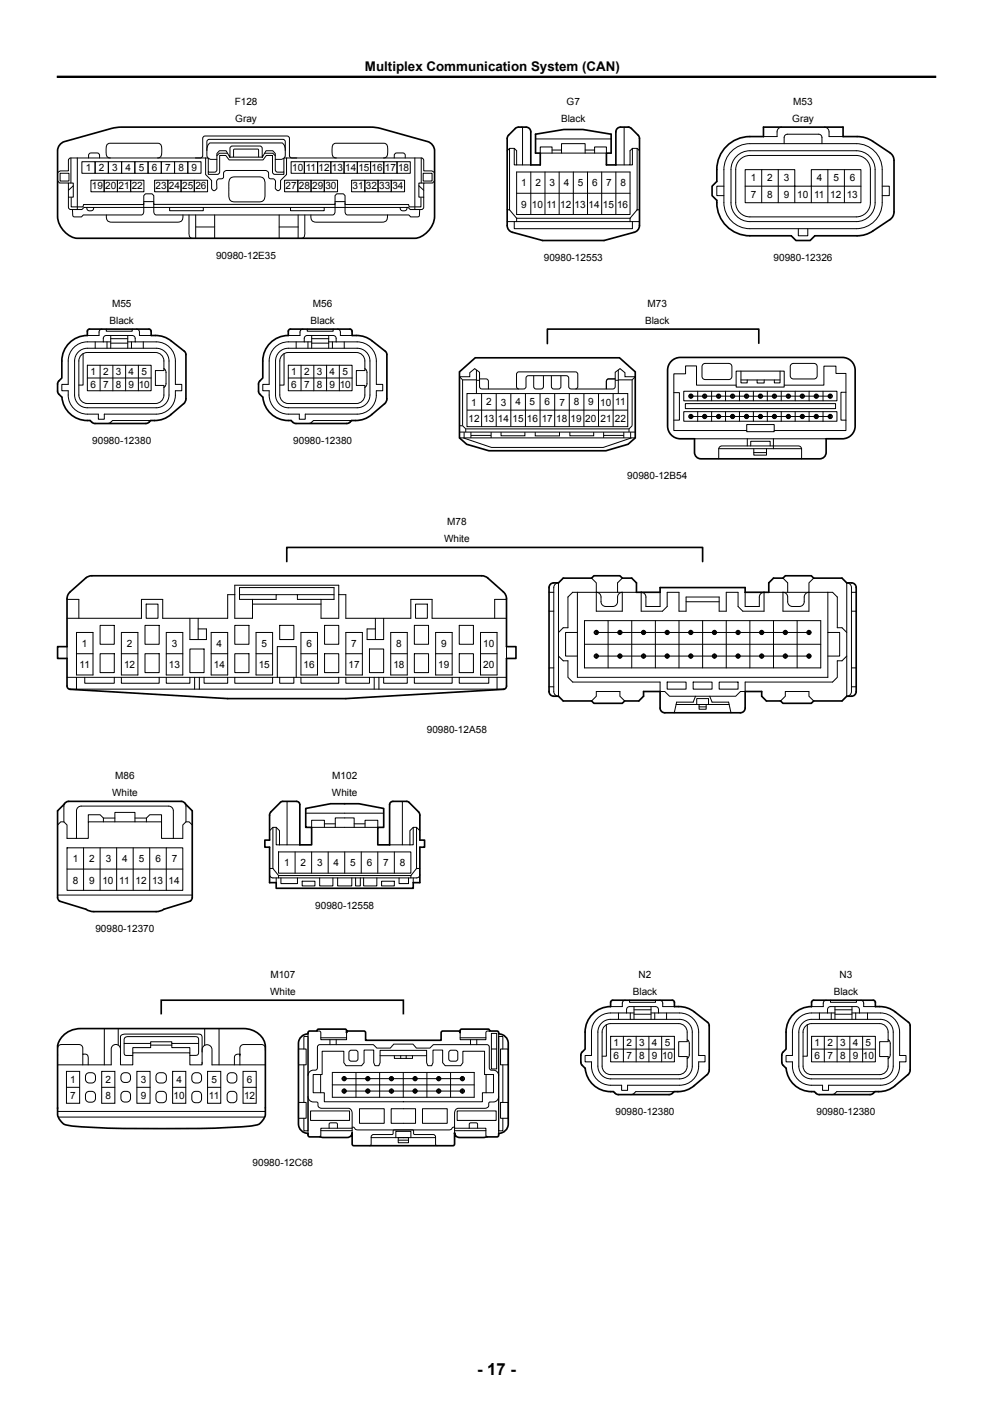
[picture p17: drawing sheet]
<svg xmlns="http://www.w3.org/2000/svg" width="210mm" height="297mm" viewBox="0 0 210 297" stroke-linecap="round" stroke-linejoin="round" font-family="sans-serif">
<defs><g id="words">
<text font-size="3.5" x="100.9" y="290.9">- 17 -</text>
<text font-size="2.8" x="77.2" y="15.1">Multiplex Communication System (CAN)</text>
<g font-size="2.1">
<text x="49.6" y="22.2">F128</text>
<text x="119.8" y="22.2">G7</text>
<text x="167.8" y="22.2">M53</text>
<text x="49.7" y="25.7">Gray</text>
<text x="118.7" y="25.7">Black</text>
<text x="167.5" y="25.7">Gray</text>
<text x="18.1" y="36.1">1</text>
<text x="19.5" y="40.1">19</text>
<text x="20.9" y="36.1">2</text>
<text x="22.3" y="40.1">20</text>
<text x="23.7" y="36.1">3</text>
<text x="25.1" y="40.1">21</text>
<text x="26.5" y="36.1">4</text>
<text x="27.9" y="40.1">22</text>
<text x="29.3" y="36.1">5</text>
<text x="32.1" y="36.1">6</text>
<text x="32.9" y="40.1">23</text>
<text x="34.9" y="36.1">7</text>
<text x="35.7" y="40.1">24</text>
<text x="37.7" y="36.1">8</text>
<text x="38.5" y="40.1">25</text>
<text x="40.5" y="36.1">9</text>
<text x="41.3" y="40.1">26</text>
<text x="60.4" y="40.1">27</text>
<text x="61.8" y="36.1">10</text>
<text x="63.2" y="40.1">28</text>
<text x="64.7" y="36.1">11</text>
<text x="66" y="40.1">29</text>
<text x="67.4" y="36.1">12</text>
<text x="68.8" y="40.1">30</text>
<text x="70.2" y="36.1">13</text>
<text x="73" y="36.1">14</text>
<text x="74.6" y="40.1">31</text>
<text x="75.8" y="36.1">15</text>
<text x="77.4" y="40.1">32</text>
<text x="78.6" y="36.1">16</text>
<text x="80.2" y="40.1">33</text>
<text x="81.4" y="36.1">17</text>
<text x="83" y="40.1">34</text>
<text x="84.2" y="36.1">18</text>
<text x="110.2" y="39.4">1</text>
<text x="113.2" y="39.4">2</text>
<text x="116.2" y="39.4">3</text>
<text x="119.2" y="39.4">4</text>
<text x="122.2" y="39.4">5</text>
<text x="125.2" y="39.4">6</text>
<text x="128.2" y="39.4">7</text>
<text x="131.2" y="39.4">8</text>
<text x="158.8" y="41.9">7</text>
<text x="158.8" y="38.4">1</text>
<text x="162.3" y="41.9">8</text>
<text x="162.3" y="38.4">2</text>
<text x="165.8" y="41.9">9</text>
<text x="165.8" y="38.4">3</text>
<text x="168.6" y="41.9">10</text>
<text x="172.2" y="41.9">11</text>
<text x="172.7" y="38.4">4</text>
<text x="175.6" y="41.9">12</text>
<text x="176.2" y="38.4">5</text>
<text x="179.1" y="41.9">13</text>
<text x="179.7" y="38.4">6</text>
<text x="110.2" y="43.9">9</text>
<text x="112.5" y="43.9">10</text>
<text x="115.6" y="43.9">11</text>
<text x="118.5" y="43.9">12</text>
<text x="121.5" y="43.9">13</text>
<text x="124.5" y="43.9">14</text>
<text x="127.5" y="43.9">15</text>
<text x="130.5" y="43.9">16</text>
<text x="45.7" y="54.8">90980-12E35</text>
<text x="115" y="55.3">90980-12553</text>
<text x="163.6" y="55.3">90980-12326</text>
<text x="23.7" y="64.9">M55</text>
<text x="66.2" y="64.9">M56</text>
<text x="137" y="64.9">M73</text>
<text x="23.2" y="68.5">Black</text>
<text x="65.7" y="68.5">Black</text>
<text x="136.4" y="68.5">Black</text>
<text x="19.1" y="79.4">1</text>
<text x="19.1" y="82.1">6</text>
<text x="21.8" y="79.4">2</text>
<text x="21.8" y="82.1">7</text>
<text x="24.5" y="79.4">3</text>
<text x="24.5" y="82.1">8</text>
<text x="27.2" y="79.4">4</text>
<text x="27.2" y="82.1">9</text>
<text x="29.3" y="82.1">10</text>
<text x="29.9" y="79.4">5</text>
<text x="61.6" y="79.4">1</text>
<text x="61.6" y="82.1">6</text>
<text x="64.3" y="79.4">2</text>
<text x="64.3" y="82.1">7</text>
<text x="67" y="79.4">3</text>
<text x="67" y="82.1">8</text>
<text x="69.7" y="79.4">4</text>
<text x="69.7" y="82.1">9</text>
<text x="71.8" y="82.1">10</text>
<text x="72.4" y="79.4">5</text>
<text x="99.1" y="89.2">12</text>
<text x="99.6" y="85.8">1</text>
<text x="102.2" y="89.2">13</text>
<text x="102.8" y="85.7">2</text>
<text x="105.3" y="89.3">14</text>
<text x="105.9" y="85.8">3</text>
<text x="108.4" y="89.2">15</text>
<text x="109" y="85.7">4</text>
<text x="111.4" y="89.2">16</text>
<text x="112" y="85.7">5</text>
<text x="114.6" y="89.2">17</text>
<text x="115.1" y="85.7">6</text>
<text x="117.6" y="89.2">18</text>
<text x="118.3" y="85.8">7</text>
<text x="120.7" y="89.2">19</text>
<text x="121.4" y="85.8">8</text>
<text x="123.7" y="89.2">20</text>
<text x="124.4" y="85.7">9</text>
<text x="126.9" y="85.8">10</text>
<text x="127" y="89.2">21</text>
<text x="130" y="89.2">22</text>
<text x="130.1" y="85.8">11</text>
<text x="19.5" y="94">90980-12380</text>
<text x="62" y="94">90980-12380</text>
<text x="132.7" y="101.4">90980-12B54</text>
<text x="94.6" y="111.1">M78</text>
<text x="93.9" y="114.6">White</text>
<text x="17.3" y="136.8">1</text>
<text x="26.8" y="136.8">2</text>
<text x="36.3" y="136.8">3</text>
<text x="45.8" y="136.8">4</text>
<text x="55.3" y="136.8">5</text>
<text x="64.8" y="136.8">6</text>
<text x="74.3" y="136.8">7</text>
<text x="83.8" y="136.8">8</text>
<text x="93.3" y="136.8">9</text>
<text x="102.2" y="136.8">10</text>
<text x="16.8" y="141.3">11</text>
<text x="26.2" y="141.3">12</text>
<text x="35.7" y="141.3">13</text>
<text x="45.2" y="141.3">14</text>
<text x="54.7" y="141.3">15</text>
<text x="64.2" y="141.3">16</text>
<text x="73.7" y="141.3">17</text>
<text x="83.2" y="141.3">18</text>
<text x="92.7" y="141.3">19</text>
<text x="102.2" y="141.3">20</text>
<text x="90.3" y="155.2">90980-12A58</text>
<text x="24.4" y="164.8">M86</text>
<text x="70.3" y="164.8">M102</text>
<text x="23.7" y="168.4">White</text>
<text x="70.2" y="168.4">White</text>
<text x="15.4" y="182.4">1</text>
<text x="18.9" y="182.4">2</text>
<text x="22.4" y="182.4">3</text>
<text x="25.9" y="182.4">4</text>
<text x="29.4" y="182.4">5</text>
<text x="32.9" y="182.4">6</text>
<text x="36.4" y="182.4">7</text>
<text x="60.1" y="183.3">1</text>
<text x="63.6" y="183.3">2</text>
<text x="67.1" y="183.3">3</text>
<text x="70.6" y="183.3">4</text>
<text x="74.1" y="183.3">5</text>
<text x="77.6" y="183.3">6</text>
<text x="81.1" y="183.3">7</text>
<text x="84.5" y="183.3">8</text>
<text x="15.4" y="186.9">8</text>
<text x="18.9" y="186.9">9</text>
<text x="21.7" y="186.9">10</text>
<text x="25.2" y="186.9">11</text>
<text x="28.6" y="186.9">12</text>
<text x="32.1" y="186.9">13</text>
<text x="35.6" y="186.9">14</text>
<text x="20.2" y="197.2">90980-12370</text>
<text x="66.7" y="192.3">90980-12558</text>
<text x="57.2" y="206.9">M107</text>
<text x="135.1" y="206.9">N2</text>
<text x="177.6" y="206.9">N3</text>
<text x="57.1" y="210.4">White</text>
<text x="133.8" y="210.4">Black</text>
<text x="176.3" y="210.4">Black</text>
<text x="129.8" y="221.3">1</text>
<text x="132.5" y="221.3">2</text>
<text x="135.2" y="221.3">3</text>
<text x="137.9" y="221.3">4</text>
<text x="140.6" y="221.3">5</text>
<text x="172.3" y="221.3">1</text>
<text x="175" y="221.3">2</text>
<text x="177.7" y="221.3">3</text>
<text x="180.4" y="221.3">4</text>
<text x="183.1" y="221.3">5</text>
<text x="129.8" y="224">6</text>
<text x="132.5" y="224">7</text>
<text x="135.2" y="224">8</text>
<text x="137.9" y="224">9</text>
<text x="140" y="224">10</text>
<text x="172.3" y="224">6</text>
<text x="175" y="224">7</text>
<text x="177.7" y="224">8</text>
<text x="180.4" y="224">9</text>
<text x="182.5" y="224">10</text>
<text x="14.9" y="229">1</text>
<text x="14.9" y="232.4">7</text>
<text x="22.3" y="229">2</text>
<text x="22.3" y="232.4">8</text>
<text x="29.8" y="229">3</text>
<text x="29.8" y="232.4">9</text>
<text x="36.7" y="232.4">10</text>
<text x="37.3" y="229">4</text>
<text x="44.2" y="232.4">11</text>
<text x="44.7" y="229">5</text>
<text x="51.6" y="232.4">12</text>
<text x="52.2" y="229">6</text>
<text x="130.2" y="235.9">90980-12380</text>
<text x="172.7" y="235.9">90980-12380</text>
<text x="53.4" y="246.7">90980-12C68</text>
</g>
</g></defs>
<g fill="none" stroke="#000" stroke-width=".21">
<path d="M12.2 36.5l.5-.3h1.8v-2.3l.2-.4 .3-.1h27.4l.2-.1 .3-.4v-3.6v-.3l.5-.2h17.3h.3l.2 .5v3.6l.3 .4 .2 .1h27.4l.3 .1 .2 .4v2.3h1.7l.6 .3M12.2 38.2l.4 .5h1.9v5.1l.2 .5h.3h2.3l.5-.4h68.5l.5 .4h2.3h.3l.2-.5v-5.1h1.9l.4-.5M12.7 36.7h1.9v1.6h-1.9zM14.5 38.7h1v3h-1M15 33.4v5.3M15.5 39.3l-1 1M16.4 33.4v10.9M17.3 34.2h2.8v2.5h-2.8zM18.7 33.4l.1-.8 .4-.2h1.6l.3 .5v.5M19.2 38.1h2.8v2.5h-2.8zM20.1 34.2h2.8v2.5h-2.8zM22 38.1h2.8v2.5h-2.8z"/>
<path d="M22.9 34.2h2.8v2.5h-2.8zM23.3 33.4a.87 .87 0 0 1-.9-1v-.5a1.19 1.19 0 0 1 .9-1.6h10a.87 .87 0 0 1 .9 1.1v.5a1.19 1.19 0 0 1-.9 1.5M24.8 38.1h2.8v2.5h-2.8zM25.7 34.2h2.8v2.5h-2.8zM27.6 38.1h2.8v2.5h-2.8zM28.5 34.2h2.8v2.5h-2.8zM31.3 34.2h2.8v2.5h-2.8zM32.7 38.1h2.8v2.5h-2.8zM34.1 34.2h2.8v2.5h-2.8zM35.5 38.1h2.8v2.5h-2.8zM36.9 34.2h2.8v2.5h-2.8zM38.3 38.1h2.8v2.5h-2.8z"/>
<path d="M39.7 34.2h2.8v2.5h-2.8zM41.1 38.1h2.8v2.5h-2.8zM41.3 33.4h2.6M43.5 33.4v3.5l1.2 1.3v1.7l.4 .4a.67 .67 0 0 0 .8-.5v-1.7l.3-.3h.6l.4-.2a1.42 1.42 0 0 1 .4-1.4l.3-.1h8.3l.3 .1a1.42 1.42 0 0 1 .3 1.4l.5 .2h.6l.3 .3v1.7a.67 .67 0 0 0 .8 .5l.3-.4v-1.7l1.3-1.3v-3.5M43.8 31.8a1.62 1.62 0 0 1 .6-1.6l15.4 .1a1.69 1.69 0 0 1 .5 1.5M44 33.5v2.9h.6a.95 .95 0 0 0 1.3-.5v-3.4l.5-.6h1.4l.8 1.4v-1.9l.1-.3 .4-.2 6.1 .1 .3 .4v1.9l.8-1.4h1.4l.5 .6v3.4l.1 .3 .4 .2h1.3v-2.9M44 36.4v.5h2l.4-.3 .1-3.7h1.2l.8 .9h7.1l.7-.9h1.3l.1 3.7 .4 .3h1.9v-.5M45.9 33.7h-1.3a.94 .94 0 0 1-.8-1v-2.7v-.3l.4-.2h15.6h.3l.2 .5v2.7a.9 .9 0 0 1-.8 1h-1.3M48.1 32.4h-1.7l-.5 .5M48.6 33.2h6.9M48.7 37.7l.9-.3h5.2a1.16 1.16 0 0 1 1.2 1.5v1.8a1.85 1.85 0 0 1-.7 1.9l-5.7 .1a1.16 1.16 0 0 1-1.2-1.5v-1.7a2.37 2.37 0 0 1 .3-1.8zM49.4 33.2v-1.5l.2-.2h4.9l.2 .2v1.5"/>
<path d="M56 32.4h1.7l.5 .5M60.1 33.4h2.6M60.2 38.1h2.8v2.5h-2.8zM61.6 34.2h2.8v2.5h-2.8zM63 38.1h2.8v2.5h-2.8zM64.4 34.2h2.8v2.5h-2.8zM65.8 38.1h2.8v2.5h-2.8zM67.2 34.2h2.8v2.5h-2.8zM68.6 38.1h2.8v2.5h-2.8zM70 34.2h2.8v2.5h-2.8zM71.1 33.4a.87 .87 0 0 1-.9-1v-.5a1.19 1.19 0 0 1 .9-1.6h10a.87 .87 0 0 1 .9 1.1v.5a1.19 1.19 0 0 1-.9 1.5M72.8 34.2h2.8v2.5h-2.8z"/>
<path d="M74.4 38.1h2.8v2.5h-2.8zM75.6 34.2h2.8v2.5h-2.8zM77.2 38.1h2.8v2.5h-2.8zM78.4 34.2h2.8v2.5h-2.8zM80 38.1h2.8v2.5h-2.8zM81.2 34.2h2.8v2.5h-2.8zM82.8 38.1h2.8v2.5h-2.8zM83.4 33.4v-.8l.5-.2h1.6l.2 .5v.5M84 34.2h2.8v2.5h-2.8zM87.7 33.4v10.9M88.6 39.3l1 1M89.1 33.4v5.3"/>
<path d="M89.5 36.7h1.9v1.6h-1.9zM89.6 38.7h-1v3h1M107.3 31.9l.5-.5h1l.5 .5v3h3M107.8 31.4v13M108.8 31.4v3.5h.5M109.3 36.4h23.9v9h-23.9zM110.4 26.9h-.2M110.5 26.9v8M112.3 36.4v9M113.3 29.4h15.9M115.3 36.4v9M116.8 32.4v-1.3h-2.5v1.3h13.9v-1.3h-2.5v1.3"/>
<path d="M116.8 31.7h2M118.3 36.4v9M118.8 32.4v-2h4.9v2M121.2 36.4v9M123.7 31.7h2M124.2 36.4v9M127.2 36.4v9M130.2 36.4v9M132 26.9v8M133.7 31.4v3.5h-.5M134.7 31.4v13M135.2 31.9l-.5-.5h-1l-.5 .5v3h-3"/>
<path d="M153.1 39.4h-1.5v2h1.5M154.7 32a5.5 5.5 0 0 1 3.9-1.6h22.5a5.5 5.5 0 0 1 5.5 5.5v7a5.5 5.5 0 0 1-5.5 5.5h-22.5a5.5 5.5 0 0 1-5.5-5.5v-7a5.5 5.5 0 0 1 1.6-3.9zM155.8 33.1a4 4 0 0 1 2.8-1.2h22.5a4 4 0 0 1 4 4v7a4 4 0 0 1-4 4h-22.5a4 4 0 0 1-4-4v-7a4 4 0 0 1 1.2-2.8zM156.2 34a2.99 2.99 0 0 1 2.4-1.1h22.5a3 3 0 0 1 3 3v7a3 3 0 0 1-3 3h-22.5a3 3 0 0 1-3-3v-7l.1-.7zM157.6 35.9h10.5v3.5h3.5v-3.5h10.5v7h-24.5zM157.6 39.4h10.5M161.1 35.9v7M164.6 35.9v7M165.3 26.9a1 1 0 0 0-1 1v1h-2.8M165.8 30.4v-1.3a.7 .7 0 0 1 .7-.7h6.6a.7 .7 0 0 1 .7 .7v1.3M168.1 39.4v3.5M174.3 26.9a1 1 0 0 1 1 1v1h3"/>
<path d="M175.1 35.9v7M178.6 35.9v7M182.1 39.4h-10.5v3.5M186.6 39.4h1.5v2h-1.5M15.1 41.8v2h2.5l.1-.5h12.7v-1.9l.4-.4h1.4l.3 .4v1.8h38.4v-1.8l.3-.4h1.4l.4 .4v1.9h13.4l.1 .5h2.5v-2M18.4 43.9a.68 .68 0 0 0 .7 .7 .68 .68 0 0 0 .7-.7M22.5 45.5v.2a1.06 1.06 0 0 0 1.2 1.3h13.8a1.14 1.14 0 0 0 1.2-1.5M30.4 42.9l-.1 2.2-.4 .4h-12.3l-.4 .4h-1.4l-.4-.3-.1-1.3M30.4 42.6h2.1M32.5 42.9l.1 2.2 .4 .4h37.4l.4-.4 .1-2.2M35.9 43.9v.7h7.1v-.7M40 45.5v3.8a.86 .86 0 0 0 .7 1.1"/>
<path d="M41.4 48h4M41.4 45.5v4.9M45.4 45.5v4.9M59 45.5v4.9M59 48h4.1M61.4 43.9v.7h7.2v-.7M63.1 45.5v4.9M64.5 45.5v3.8a.86 .86 0 0 1-.7 1.1M70.9 42.6h2.1M73 42.9v2.2l.4 .4h13.1l.3 .4h1.5l.4-.3 .1-1.3M81.9 45.5v.2a1.06 1.06 0 0 1-1.1 1.3h-13.9a1.14 1.14 0 0 1-1.2-1.5M86 43.9a.68 .68 0 0 1-.6 .7 .68 .68 0 0 1-.7-.7"/>
<path d="M107.3 44.4h.5M107.3 46.9h27.9M107.8 44.4l1.5 1.8M108.8 46.9v1.5h24.9v-1.5M109.3 46.2v.7M109.3 46.2h23.9M109.3 40.9h23.9M133.2 46.2v.7M134.7 44.4l-1.5 1.8M134.7 44.4h.5M168.8 48.4v1.5h2v-1.5M16.4 74.7a2.69 2.69 0 0 1 2.1-1h14.5a2.7 2.7 0 0 1 2.7 2.7v7.2a2.7 2.7 0 0 1-2.7 2.7h-14.5a2.7 2.7 0 0 1-2.7-2.7v-7.2v-.7z"/>
<path d="M17.2 75.1l.8-.5h.5h14.4a1.8 1.8 0 0 1 1.8 1.8v2h-1.8v3.1h1.8a3.5 3.5 0 0 1-.6 3.3l-.8 .5-.4 .1h-14.4a1.8 1.8 0 0 1-1.8-1.8v-7.2v-.5zM17.6 74.8v6.7h-.9M18.5 77.3h13.5v5.4h-13.5zM18.5 80h13.5M20.1 72.3v1.4M21.2 77.3v5.4M21.6 69.6a.63 .63 0 0 0-.7 .6v.8h-2.4M21.8 72.3v-.7a.63 .63 0 0 1 .7-.6h5.5a.63 .63 0 0 1 .6 .6v.7M22.5 69.6v.5h5.5v-.5M22.6 72.3v1.4M23.4 72.3h-4.9a4 4 0 0 0-4.1 4.1v4.9h-1.3v1.4h1.3a4.2 4.2 0 0 0 4.1 4.9h2.3v1.1h1.3v-1.1h10.9a4.2 4.2 0 0 0 4.1-4.9h1.3v-1.4h-1.3v-4.9a4 4 0 0 0-4.1-4.1h-6M23.4 72.6h3.6"/>
<path d="M23.4 71v2.7M23.4 71.6h3.6M23.9 77.3v5.4M26.6 77.3v5.4M27 71v2.7M27.8 72.3v1.4M28.9 69.6a.63 .63 0 0 1 .6 .6v.8h2.5M29.3 77.3v5.4M30.3 72.3v1.4M34.7 77.9l.4 .6v2.7l-.1 .4-.3 .4M58.9 74.7a2.69 2.69 0 0 1 2.1-1h14.5a2.7 2.7 0 0 1 2.7 2.7v7.2a2.7 2.7 0 0 1-2.7 2.7h-14.5a2.7 2.7 0 0 1-2.7-2.7v-7.2v-.7zM59.7 75.1l.8-.5h.5h14.4a1.8 1.8 0 0 1 1.8 1.8v2h-1.8v3.1h1.8a3.5 3.5 0 0 1-.6 3.3l-.8 .5-.4 .1h-14.4a1.8 1.8 0 0 1-1.8-1.8v-7.2v-.5z"/>
<path d="M60.1 74.8v6.7h-.9M61 77.3h13.5v5.4h-13.5zM61 80h13.5M62.6 72.3v1.4M63.7 77.3v5.4M64.1 69.6a.63 .63 0 0 0-.7 .6v.8h-2.4M64.3 72.3v-.7a.63 .63 0 0 1 .7-.6h5.5a.63 .63 0 0 1 .6 .6v.7M65 69.6v.5h5.5v-.5M65.1 72.3v1.4M65.9 72.3h-4.9a4 4 0 0 0-4.1 4.1v4.9h-1.3v1.4h1.3a4.2 4.2 0 0 0 4.1 4.9h2.3v1.1h1.3v-1.1h10.9a4.2 4.2 0 0 0 4.1-4.9h1.3v-1.4h-1.3v-4.9a4 4 0 0 0-4.1-4.1h-6M65.9 72.6h3.6M65.9 71.6h3.6"/>
<path d="M65.9 71v2.7M66.4 77.3v5.4M69.1 77.3v5.4M69.5 71v2.7M70.3 72.3v1.4M71.4 69.6a.63 .63 0 0 1 .6 .6v.8h2.5M71.8 77.3v5.4M72.8 72.3v1.4M77.2 77.9l.4 .6v2.7l-.1 .4-.3 .4M100.8 78.3v5M112.9 79.5v2.3l.2 .4 .3 .1h1l.5-.3v-2.5M116.6 79.5v2.3l.3 .4 .2 .1h1l.4-.3 .1-2.5"/>
<path d="M130.8 78.3v5M148.7 77.1l.4-.2h5a.67 .67 0 0 1 .7 .7v2a.67 .67 0 0 1-.7 .7h-5a.67 .67 0 0 1-.6-.7v-2zM155.7 78.5h10.1v3.4h-10.1zM156.7 78.5v2.5h1.3v-.6M165 78.5v2.5h-1.2v-.6M167.3 77.1l.5-.2h4.3a.67 .67 0 0 1 .7 .7v1.9a.68 .68 0 0 1-.7 .7h-4.3a.67 .67 0 0 1-.7-.7v-1.9zM31.9 89h-8.1l-.6 .5-.5 .1M74.4 89h-8.1l-.6 .5-.5 .1M97.2 91.4h37.1M97.2 92.6h37.1M97.2 90.1h.6M97.8 80.4l-.6-.7h2.1v-.9l1.1-.8 1 .8v3l.3 .4 .2 .1 9.1-.1 .2-.4 .1-2.1 .4-.2h8.3l.3 .5v2l.5 .3h8.8l.4-.3 .1-.2v-3l1-.8 1.1 .8v.9h2.1l-.6 .7"/>
<path d="M97.8 80.4h3M97.8 80.4v9.7M97.8 90.1l.7 .6M98 92.6l5.9 2.1h23.7l5.9-2.1M98.2 91.4v1.2M98.5 90.7h34.5M98.5 90.7v.7M98.8 83.3h34v7h-34zM98.8 86.8h34M99.6 91.4v1.2M99.6 92.1h4.3M100.8 80.4h.6"/>
<path d="M101.4 80.2h1.4l.4 .2 .1 1.9M101.8 83.3v7M103.9 91.4v1.2M104.9 83.3v7M106 91.4v.8h5v-.8M108 83.3v7M109.7 82.3l-.2-.1-.3-.4v-2.6l.1-.3 .4-.2h12.2l.3 .5v2.6l-.1 .2-.4 .3M111.1 83.3v7M113.2 91.4v.8h5.1v-.8M114.2 83.3v7M117.3 83.3v7M120.4 83.3v7"/>
<path d="M120.5 91.4v.8h5.1v-.8M123.5 83.3v7M126.6 83.3v7M127.7 92.1h4.2M127.7 91.4v1.2M129.7 83.3v7M130.1 80.2h-1.4l-.4 .2-.1 1.9M130.1 80.4h.7M130.8 80.4h2.9M131.9 91.4v1.2M133 90.7v.7M133.4 91.4v1.2"/>
<path d="M133.7 80.4v9.7l-.7 .6M142.5 83.1h1.2v5.8h-1.2M144.6 82.8h32.4v2h-32.4zM144.6 87.1h32.4v2h-32.4zM144.9 85.4h31.8v1h-31.8zM146 84.1v-.6h.2v.6M146 88.4v-.6h.2v.6M146.1 83.8h29.5M146.1 88.1h29.5M146.9 92.8h27.8M147.5 82.8v2M147.5 87.1v2"/>
<path d="M148.9 84.1v-.6h.2v.6M148.9 88.4v-.6h.2v.6M150.5 82.8v2M150.5 87.1v2M151.8 84.1v-.6h.3v.6M151.8 88.4v-.6h.3v.6M152 97.1v-2.1a.68 .68 0 0 1 .7-.7h16.1a.68 .68 0 0 1 .7 .7v2.1M152 94.9h17.5M153.4 82.8v2M153.4 87.1v2M154.8 84.1v-.6h.2v.6M154.8 88.4v-.6h.2v.6"/>
<path d="M155.7 81.5h-8.4v-4.1h-2.3v1.7h-2.5v12h15.4M156.4 82.8v2M156.4 87.1v2M156.7 80.4h8.3M157.7 84.1v-.6h.3v.6M157.7 88.4v-.6h.3v.6M157.9 89.8h5.8v1.5h-5.8zM158 92.8v1.5M158.8 94.3v-1h4.1v1M159.3 82.8v2M159.3 87.1v2M159.4 94.9v1.4h2.7v-1.4"/>
<path d="M159.4 95.7h2.7M160.1 80.4v.6h1.5v-.6M160.7 84.1v-.6h.2v.6M160.7 88.4v-.6h.2v.6M162.3 82.8v2M162.3 87.1v2M163.6 92.8v2.1M163.6 84.1v-.6h.3v.6M163.6 88.4v-.6h.3v.6M165.2 82.8v2M165.2 87.1v2M165.8 81.5h8.4v-4h2.6v1.5h2.1v12.1h-15.2"/>
<path d="M166.6 84.1v-.6h.2v.6M166.6 88.4v-.6h.2v.6M168.2 82.8v2M168.2 87.1v2M169.5 84.1v-.6h.3v.6M169.5 88.4v-.6h.3v.6M171.1 82.8v2M171.1 87.1v2M172.5 84.1v-.6h.2v.6M172.5 88.4v-.6h.2v.6M174.1 82.8v2M174.1 87.1v2"/>
<path d="M175.4 84.1v-.6h.3v.6M175.4 88.4v-.6h.3v.6M178.9 83h-1.1v5.9h1.1M14.2 126.8h2.5v4M14.2 136.8v2.5M16.2 133.8h3.5v9h-3.5zM16.2 138.3h3.5M21.2 138.3h3v4h-3zM21.2 132.3h3v4h-3zM25.7 133.8h3.5v9h-3.5zM25.7 138.3h3.5M30.7 132.3h3v4h-3z"/>
<path d="M30.7 138.3h3v4h-3zM30.9 127.8h2.5v3h-2.5zM35.2 133.8h3.5v9h-3.5zM35.2 138.3h3.5M40.2 137.3h3v5h-3zM40.2 130.8v4.5h3.5v-2.3h-1.8M41.9 130.8v4.5M44.7 133.8h3.5v9h-3.5zM44.7 138.3h3.5M49.7 138.3h3v4h-3zM49.7 132.3h3v4h-3zM49.7 125.8h-1.5v5h-13.8v-4h-4.5v4h-15.7"/>
<path d="M50.7 124.3h19.9v2.5h-7.7v-1h-4.5v1h-7.7zM50.7 125.8h7.7M53.4 126.8v4h-3.7v-7h21.9v7h-3.7v-4M53.4 127.8h14.5M54.1 133.8h3.5v9h-3.5zM54.1 138.3h3.5M59.1 132.3h3v3h-3zM62.9 125.8h7.7M63.6 133.8h3.5v9h-3.5zM63.6 138.3h3.5M68.6 138.3h3v4h-3zM68.6 132.3h3v4h-3z"/>
<path d="M71.6 125.8h1.5v5h13.8v-4h4.5v4h15.7M73.1 133.8h3.5v9h-3.5zM73.1 138.3h3.5M78.1 137.3h3v5h-3zM79.4 130.8v4.5M81.1 130.8v4.5h-3.5v-2.3h1.8M82.6 133.8h3.5v9h-3.5zM82.6 138.3h3.5M87.6 138.3h3v4h-3zM87.6 132.3h3v4h-3zM87.9 127.8h2.5v3h-2.5zM92.1 133.8h3.5v9h-3.5z"/>
<path d="M92.1 138.3h3.5M97.1 132.3h3v4h-3zM97.1 138.3h3v4h-3zM101.6 133.8h3.5v9h-3.5zM101.6 138.3h3.5M107.1 126.8h-2.5v4M107.1 136.8v2.5M116.1 125.3h1M116.1 129.3h1M117.4 123.6l.7-.3v24a1 1 0 0 1-1-1v-22zM118.1 138.8l1 1h1v3.5l1 1h18.5v2h1l1 1h14l1-1h1v-2h18.5l1-1v-3.5h1l1-1M122.1 133.8h-2.5v5h2.5"/>
<path d="M122.1 125.3v18h53v-18M123.6 131.3h50v10h-50zM123.6 136.3h50M125.1 122.3l1 1v2M126 134.1v-.6h.2v.6M126 139.1v-.6h.2v.6M126.1 125.3a1 1 0 0 1 1 1v1a1 1 0 0 0 1 1h1.5a1 1 0 0 0 1-1v-1a1 1 0 0 1 1-1v4h-5.5zM126.1 133.8h45M126.1 138.8h45M128.6 131.3v10M131 139.1v-.6h.2v.6M131 134.1v-.6h.2v.6"/>
<path d="M131.6 122.3l-1 1v2M133.6 131.3v10M134.6 125.3h-13.5l-1 1v6.5h-1l-1 1M136 134.1v-.6h.2v.6M136 139.1v-.6h.2v.6M138.6 131.3v10M139.6 125.3v3h-3v-2a1 1 0 0 0-1-1v4h4.5l1-1v-3h2.5v4h1.5v-3h7v3h1.5v-4h2.5v3l1 1h4.5v-4a1 1 0 0 0-1 1v2h-3v-3M141 139.1v-.6h.2v.6M141 134.1v-.6h.2v.6M143.6 131.3v10M145.1 127.3h7M146 134.1v-.6h.2v.6"/>
<path d="M146 139.1v-.6h.2v.6M148.6 131.3v10M151 139.1v-.6h.2v.6M151 134.1v-.6h.2v.6M153.6 131.3v10M156 134.1v-.6h.2v.6M156 139.1v-.6h.2v.6M158.6 131.3v10M161 139.1v-.6h.2v.6M161 134.1v-.6h.2v.6M162.6 125.3h13.5l1 1v6.5h1l1 1M163.6 131.3v10"/>
<path d="M165.6 125.3a1 1 0 0 1 1 1v1a1 1 0 0 0 1 1h1.5a1 1 0 0 0 1-1v-1a1 1 0 0 1 1-1v4h-5.5zM165.6 122.3l1 1v2M166 134.1v-.6h.2v.6M166 139.1v-.6h.2v.6M168.6 131.3v10M171 139.1v-.6h.2v.6M171 134.1v-.6h.2v.6M172.1 122.3l-1 1v2M175.1 133.8h2.5v5h-2.5M179.1 123.3a1 1 0 0 1 1 1v22a1 1 0 0 1-1 1zM180.1 125.3h1M180.1 129.3h1"/>
<path d="M14.2 143.3h92.9M14.6 145.8h92M16.2 143.3v2.5M17.9 143.3v1.2h6.3v-1.2M25.7 143.3v1.2h8v-1.2M35.2 143.3v1.2h5v-1.2M41.2 143.3v2.5M42.2 143.3v2.5M43.2 143.3v1.2h5v-1.2M49.7 143.3v1.2h7.9v-1.2M58.6 143.3v-6.5h4v6.5M59.1 143.3v1.2h3v-1.2"/>
<path d="M63.6 143.3v1.2h8v-1.2M73.1 143.3v1.2h5v-1.2M79.1 143.3v2.5M80.1 143.3v2.5M81.1 143.3v1.2h5v-1.2M87.6 143.3v1.2h8v-1.2M97.1 143.3v1.2h6.3v-1.2M105.1 143.3v2.5M116.1 141.3h1M116.1 145.3h1M125.1 148.3l1-1v-1h5v1l1 1M141.1 144.3h4v1.5h-4z"/>
<path d="M143 149h11.2M146.6 144.3h4v1.5h-4zM147.1 147.3l-.5 1.2h-3.5l-.5 2.3M147.3 149v-1.2h2.5v1.2M147.8 149v1h1.5v-1M147.8 149.5h1.5M150.1 147.3l.5 1.2h3.5l.5 2.3M152.1 144.3h4v1.5h-4zM165.1 148.3l1-1v-1h5v1l1 1M180.1 141.3h1M180.1 145.3h1M12.2 174.5l.6-.6h.7l.7 .6v2.8h4.5v-3.4h15.5v3.4h4.5v-2.8l.6-.6h.7l.7 .6"/>
<path d="M13.6 170.1l-.1 3.8M14.2 179.3h24.5v9h-24.5zM16.2 177.3v-5.8a1 1 0 0 1 1-1h18.5a1 1 0 0 1 1 1v5.8M17.7 179.3v9M21.2 179.3v9M21.9 173.9v-.8l-.7-.7h-2.5v1.5M21.9 173.1h2.4M24.3 173.9v-2h4.2v2M24.7 179.3v9M28.2 179.3v9M28.5 173.1h2.5M31 173.9v-.8l.7-.7h2.5v1.5"/>
<path d="M31.7 179.3v9M35.2 179.3v9M39.2 170.1l.1 3.8M57 175.7l.7-.7h.7l.7 .7v3M57.7 175v8.7M58.4 175v3.7h.7M59.1 178.7h4.3M60.7 169.5v9.2M64.7 172h16.4M68.6 175v-1.5h-2.7v1.5h14v-1.5h-2.7v1.5M68.6 174.3h2.3M70.9 175v-2h4v2"/>
<path d="M74.9 174.3h2.3M82.4 178.7h4.3M85.1 169.5v9.2M87.4 175v3.7h-.7M88.1 175v8.7M88.8 175.7l-.7-.7h-.7l-.7 .7v3M12.2 189.3h28.5M14.2 183.8h24.5M57 185a.7 .7 0 0 0 .7 .7h30.4a.7 .7 0 0 0 .7-.7M57 183.7h.7M57.7 183.7l1.2 1.5M58.4 185.7v1"/>
<path d="M58.9 180.2h28v4.5h-28zM58.9 185.2h28v.5M58.9 185.2v.5M59.4 185.7v1.2h3.5v-1.2M62.4 180.2v4.5M63.9 186.4h2.7v1h-2.7zM65.9 180.2v4.5M67.6 185.7v1.7h2.8v-1.7M69.4 180.2v4.5M71.4 185.7v1.7h3v-1.7M72.9 180.2v4.5M75.2 185.7v1.7h1v-1.7"/>
<path d="M76.4 180.2v4.5M76.9 185.7v1.7h2.8v-1.7M79.9 180.2v4.5M80.7 186.4h2.7v1h-2.7zM83.4 180.2v4.5M84.4 185.7v1.2h2v-1.2M87.4 185.7v1M88.1 183.7h.7M88.1 183.7l-1.2 1.5M22.1 217.6v7.7M25 217.6v3.5M26.5 219.5l.6-.2h14.2a.59 .59 0 0 1 .7 .6v3a2.12 2.12 0 0 1-1.8 .4v-.6h-12.1v.6h-1a.64 .64 0 0 1-.8-.3l-.1-3z"/>
<path d="M43.3 217.6v3.5M46.3 217.6v7.7M65.1 218.5v21.6M67 218.1l.8 .2v1.6h5.5v-1.4M67.8 219.5h5.5M69.8 219.9v1.1M71.1 219.9v1.1M97.3 219.5h5.5M99.5 219.9v1.1M100.8 219.9v1.1M103.6 218.1l-.8 .2v1.6h-5.5v-1.4M103.9 218.6h1.1v7.5h-1.1z"/>
<path d="M105.5 218.5v21.2M127 216.6a2.69 2.69 0 0 1 2.1-1h14.6a2.7 2.7 0 0 1 2.7 2.7v7.2a2.7 2.7 0 0 1-2.7 2.7h-14.6a2.7 2.7 0 0 1-2.7-2.7v-7.2l.1-.6zM127.9 217.1l.8-.5 .4-.1h14.4a1.8 1.8 0 0 1 1.8 1.8v2.1h-1.8v3.1h1.8a3.5 3.5 0 0 1-.5 3.3l-.8 .5h-.5h-14.4a1.8 1.8 0 0 1-1.8-1.8v-7.2l.1-.4zM128.2 216.8v6.6h-.9M129.1 219.2h13.5v5.4h-13.5zM130.8 214.3v1.3M131.8 219.2v5.4M132.2 211.6a.63 .63 0 0 0-.6 .6v.7h-2.5M132.5 214.3v-.7a.63 .63 0 0 1 .6-.7h5.5a.63 .63 0 0 1 .7 .7v.7M133.1 211.6v.4h5.5v-.4M133.3 214.3v1.3M134.1 214.3h-5a4 4 0 0 0-4 4v5h-1.4v1.3h1.4a4.2 4.2 0 0 0 4 5h2.4v1.1h1.2v-1.1h11a4.2 4.2 0 0 0 4.1-5h1.3v-1.3h-1.3v-5a4 4 0 0 0-4.1-4h-6"/>
<path d="M134.1 214.6h3.6M134.1 212.9v2.7M134.1 213.6h3.6M134.5 219.2v5.4M137.2 219.2v5.4M137.7 212.9v2.7M138.5 214.3v1.3M139.5 211.6a.63 .63 0 0 1 .7 .6v.7h2.4M139.9 219.2v5.4M141 214.3v1.3M145.3 219.9l.4 .6 .1 2.6-.1 .5-.4 .4M169.5 216.6a2.69 2.69 0 0 1 2.1-1h14.6a2.7 2.7 0 0 1 2.7 2.7v7.2a2.7 2.7 0 0 1-2.7 2.7h-14.6a2.7 2.7 0 0 1-2.7-2.7v-7.2l.1-.6z"/>
<path d="M170.4 217.1l.8-.5 .4-.1h14.4a1.8 1.8 0 0 1 1.8 1.8v2.1h-1.8v3.1h1.8a3.5 3.5 0 0 1-.5 3.3l-.8 .5h-.5h-14.4a1.8 1.8 0 0 1-1.8-1.8v-7.2l.1-.4zM170.7 216.8v6.6h-.9M171.6 219.2h13.5v5.4h-13.5zM173.3 214.3v1.3M174.3 219.2v5.4M174.7 211.6a.63 .63 0 0 0-.6 .6v.7h-2.5M175 214.3v-.7a.63 .63 0 0 1 .6-.7h5.5a.63 .63 0 0 1 .7 .7v.7M175.6 211.6v.4h5.5v-.4M175.8 214.3v1.3M176.6 214.3h-5a4 4 0 0 0-4 4v5h-1.4v1.3h1.4a4.2 4.2 0 0 0 4 5h2.4v1.1h1.2v-1.1h11a4.2 4.2 0 0 0 4-5h1.4v-1.3h-1.3v-5a4 4 0 0 0-4.1-4h-6M176.6 214.6h3.6M176.6 213.6h3.6"/>
<path d="M176.6 212.9v2.7M177 219.2v5.4M179.7 219.2v5.4M180.2 212.9v2.7M181 214.3v1.3M182 211.6a.63 .63 0 0 1 .7 .6v.7h2.4M182.4 219.2v5.4M183.5 214.3v1.3M187.8 219.9l.4 .6 .1 2.6-.1 .5-.4 .4M12.2 221.8a.8 .8 0 0 1 .8-.8h3.7a.8 .8 0 0 1 .8 .8v1.2M12.2 223.1v.2M12.2 235.1h43.9"/>
<path d="M12.4 236.3h43.6M14.1 226.6h2.7v6.8h-2.7zM14.1 230h2.7M17.5 225.3v-2.3h.1a.78 .78 0 0 1 1.1 .9v1.4M18.3 231.1a1.17 1.17 0 0 1 1.9 .6v.7a1.09 1.09 0 0 1-1.1 .8 1.09 1.09 0 0 1-1-.8v-.7zM21.5 226.6h2.8v6.8h-2.8zM21.5 230h2.8M25.5 224.1v-2.2a.98 .98 0 0 0-1-1 .98 .98 0 0 0-1 1v3.4h-11.3M25.5 221.8v-1.5a1.23 1.23 0 0 1 .2-1.4l.8-.2h15.1a.88 .88 0 0 1 1 .2 .88 .88 0 0 1 .1 1v2.6M25.8 231.1a1.11 1.11 0 0 1 1.8 .6v.6a1.04 1.04 0 0 1-1 .8 1.04 1.04 0 0 1-1-.8v-.6zM26.2 220.7h5.7v-.3h4.4v.3h5.7M28.1 223.3v2h-2.6v-1.5"/>
<path d="M29 226.6h2.7v6.8h-2.7zM29 230h2.7M31.9 220.7v.9h-3.8v1.1M31.9 221.1h4.4M33.2 231.1a1.23 1.23 0 0 1 2 .6v.8a1.14 1.14 0 0 1-1.1 .8 1.14 1.14 0 0 1-1.1-.8v-.8zM36.3 220.7v.9h3.9v1.1M36.5 226.6h2.8v6.8h-2.8zM36.5 230h2.8M40.2 223.3v2h2.5v-.6M40.8 231.1a1.13 1.13 0 0 1 1.8 .6v.8a1.05 1.05 0 0 1-1 .8 1.05 1.05 0 0 1-1-.8v-.8zM40.8 227.2a1.12 1.12 0 0 1 1.6 .1 1.12 1.12 0 0 1-.2 1.6 1.12 1.12 0 0 1-1.6-.3 1.64 1.64 0 0 1 .2-1.4zM42.7 225v-3a1.05 1.05 0 0 1 1.1-1 1.05 1.05 0 0 1 1 1v3.3h11.3"/>
<path d="M43.9 226.6h2.8v6.8h-2.8zM43.9 230h2.8M48.3 231.1a1.13 1.13 0 0 1 1.8 .6v.8a1.05 1.05 0 0 1-1 .8 1.05 1.05 0 0 1-1.1-.8v-.8zM48.3 227.2a1.12 1.12 0 0 1 1.6 .1 1.12 1.12 0 0 1-.2 1.6 1.12 1.12 0 0 1-1.6-.3 1.64 1.64 0 0 1 .2-1.4zM49.6 225.3v-1.2a.9 .9 0 0 1 .2-.9 .9 .9 0 0 1 1-.2l-.1 2.3M51.4 226.6h2.8v6.8h-2.8zM51.4 230h2.8M56.1 222.1a.89 .89 0 0 0-.8-1.1h-3.8a.8 .8 0 0 0-.8 .8v1.6M63.1 221.9h1.6v3.4h-1.6zM63.1 233.2h1.6v3.4h-1.6zM64.3 221.9v-2.6h.8v19.9h-.8v-2.6M64.3 225.3v7.9"/>
<path d="M65.1 232a1.32 1.32 0 0 0 1.8 1.1l.3 .2v.6a.76 .76 0 0 0 .9 .5h5.6a.94 .94 0 0 1 .8 1.1v4.2M65.1 227.5a1.2 1.2 0 0 1 1.6-1.1l.4-.3v-.2v-4.4l.1-.3 .4-.2h11.4l.7 .7h2.8l.8-.8h4l.8 .8h2.8l.7-.7h11.4l.4 .2 .1 .3v4.4a.6 .6 0 0 0 .8 .5 1.14 1.14 0 0 1 1.2 1.1M65.7 235h8.2v2h-8.2zM67.8 227.3v3.9M67.8 239.2h6.7M68.1 222.4h4.6v2.4l.5 .6h3.3l.5-.6v-2.7h2v2.7l.3 .6h.8l.3-.6v-2.6h9.8v2.6l.3 .6h.8l.3-.6v-2.7h2v2.7l.5 .6h3.3l.5-.6v-2.4h4.6v4.9h1.9v3.9h-2.4v1.9h-33.4v-1.9h-2.4v-3.9h1.9zM69.6 238.7v-.9l.3-.3 1.3 .1 .2 .2v.9M70.3 226.9h30v5.2h-30zM70.3 229.5h30M72.7 228.5v-.6h.2v.6M72.7 231.1v-.6h.2v.6M72.8 228.2h25"/>
<path d="M72.8 230.8h25M73.9 222.4l.4-.2h.9l.4 .2 .1 1.6-.2 .4-1.2 .1-.4-.3zM74.5 238.4l.4 .1 .3 .4 .5 .1h9.6h9.6l.5-.1 .3-.4 .4-.1M74.5 238.7h-6.7v1.4l-.1 .3M75.3 226.9v5.2M76 234.5h5.3v3.1h-5.3zM77.7 228.5v-.6h.2v.6M77.7 231.1v-.6h.2v.6M80.3 226.9v5.2M80.4 223.3h9.8M82.7 228.5v-.6h.2v.6M82.7 231.1v-.6h.2v.6"/>
<path d="M82.7 234.5h5.2v3.1h-5.2zM83.4 223.3v.6h3.8v-.6M84.7 223.3v.6M85.3 226.9v5.2M85.9 223.3v.6M87.7 228.5v-.6h.2v.6M87.7 231.1v-.6h.2v.6M89.3 234.5h5.3v3.1h-5.3zM90.3 226.9v5.2M92.7 228.5v-.6h.2v.6M92.7 231.1v-.6h.2v.6M95 222.4l.4-.2h.9l.4 .2 .1 1.6-.2 .4-1.2 .1-.4-.3z"/>
<path d="M95.3 226.9v5.2M96.1 238.7h6.7v1.4l.3 .4M96.1 239.2h6.7M96.7 235h8.2v2h-8.2zM97.7 228.5v-.6h.2v.6M97.7 231.1v-.6h.2v.6M99.2 238.7v-.9l.3-.3 1.4 .1 .1 .2v.9M102.8 227.3v3.9M103.9 221.9h1.1M105.5 232a1.32 1.32 0 0 1-1.8 1.1l-.3 .2v.6a.76 .76 0 0 1-.9 .5h-5.6a.94 .94 0 0 0-.8 1.1v6.5M105.9 221.9h1.6v3.4h-1.6zM105.9 233.2h1.6v3.4h-1.6z"/>
<path d="M106.3 221.9v-2.6h-.8v19.9h.8v-2.6M106.3 225.3v7.9M129.1 221.9h13.5M142.5 230.9h-8l-.6 .5-.5 .2M171.6 221.9h13.5M185 230.9h-8l-.6 .5-.5 .2M78.1 242.4l.4-.4v-1.5l.2-.4 4.2-.1 .2-.2v-.6l.2-.2h4l.2 .2v.6l.2 .2 4.2 .1 .2 .4v1.5l.4 .4M78.5 240.7h13.6M83.7 240.7v-1.4h3.2v1.4M84.2 241.2h2.2M84.2 240.7h2.2v1h-2.2z"/>
<circle cx="146.1" cy="88.1" r=".45"/>
<circle cx="146.1" cy="83.8" r=".45"/>
<circle cx="146.1" cy="83.8" r=".35"/>
<circle cx="146.1" cy="88.1" r=".35"/>
<circle cx="149" cy="88.1" r=".45"/>
<circle cx="149" cy="83.8" r=".45"/>
<circle cx="149" cy="83.8" r=".35"/>
<circle cx="149" cy="88.1" r=".35"/>
<circle cx="152" cy="88.1" r=".45"/>
<circle cx="152" cy="83.8" r=".45"/>
<circle cx="152" cy="83.8" r=".35"/>
<circle cx="152" cy="88.1" r=".35"/>
<circle cx="154.9" cy="88.1" r=".45"/>
<circle cx="154.9" cy="83.8" r=".45"/>
<circle cx="154.9" cy="83.8" r=".35"/>
<circle cx="154.9" cy="88.1" r=".35"/>
<circle cx="157.9" cy="88.1" r=".45"/>
<circle cx="157.9" cy="83.8" r=".45"/>
<circle cx="157.9" cy="83.8" r=".35"/>
<circle cx="157.9" cy="88.1" r=".35"/>
<circle cx="160.8" cy="88.1" r=".45"/>
<circle cx="160.8" cy="83.8" r=".45"/>
<circle cx="160.8" cy="88.1" r=".35"/>
<circle cx="160.8" cy="83.8" r=".35"/>
<circle cx="163.8" cy="88.1" r=".45"/>
<circle cx="163.8" cy="83.8" r=".45"/>
<circle cx="163.8" cy="88.1" r=".35"/>
<circle cx="163.8" cy="83.8" r=".35"/>
<circle cx="166.7" cy="88.1" r=".35"/>
<circle cx="166.7" cy="83.8" r=".35"/>
<circle cx="166.7" cy="88.1" r=".45"/>
<circle cx="166.7" cy="83.8" r=".45"/>
<circle cx="169.7" cy="88.1" r=".45"/>
<circle cx="169.7" cy="83.8" r=".45"/>
<circle cx="169.7" cy="88.1" r=".35"/>
<circle cx="169.7" cy="83.8" r=".35"/>
<circle cx="172.6" cy="88.1" r=".45"/>
<circle cx="172.6" cy="83.8" r=".45"/>
<circle cx="172.6" cy="88.1" r=".35"/>
<circle cx="172.6" cy="83.8" r=".35"/>
<circle cx="175.6" cy="88.1" r=".35"/>
<circle cx="175.6" cy="83.8" r=".35"/>
<circle cx="175.6" cy="88.1" r=".45"/>
<circle cx="175.6" cy="83.8" r=".45"/>
<circle cx="126.1" cy="133.8" r=".45"/>
<circle cx="126.1" cy="133.8" r=".34"/>
<circle cx="126.1" cy="138.8" r=".34"/>
<circle cx="126.1" cy="138.8" r=".45"/>
<circle cx="131.1" cy="133.8" r=".45"/>
<circle cx="131.1" cy="133.8" r=".34"/>
<circle cx="131.1" cy="138.8" r=".45"/>
<circle cx="131.1" cy="138.8" r=".34"/>
<circle cx="136.1" cy="133.8" r=".45"/>
<circle cx="136.1" cy="133.8" r=".34"/>
<circle cx="136.1" cy="138.8" r=".34"/>
<circle cx="136.1" cy="138.8" r=".45"/>
<circle cx="141.1" cy="133.8" r=".45"/>
<circle cx="141.1" cy="133.8" r=".34"/>
<circle cx="141.1" cy="138.8" r=".34"/>
<circle cx="141.1" cy="138.8" r=".45"/>
<circle cx="146.1" cy="133.8" r=".45"/>
<circle cx="146.1" cy="133.8" r=".34"/>
<circle cx="146.1" cy="138.8" r=".34"/>
<circle cx="146.1" cy="138.8" r=".45"/>
<circle cx="151.1" cy="133.8" r=".45"/>
<circle cx="151.1" cy="133.8" r=".34"/>
<circle cx="151.1" cy="138.8" r=".34"/>
<circle cx="151.1" cy="138.8" r=".45"/>
<circle cx="156.1" cy="133.8" r=".34"/>
<circle cx="156.1" cy="138.8" r=".34"/>
<circle cx="156.1" cy="133.8" r=".45"/>
<circle cx="156.1" cy="138.8" r=".45"/>
<circle cx="161.1" cy="133.8" r=".45"/>
<circle cx="161.1" cy="133.8" r=".34"/>
<circle cx="161.1" cy="138.8" r=".34"/>
<circle cx="161.1" cy="138.8" r=".45"/>
<circle cx="166.1" cy="133.8" r=".34"/>
<circle cx="166.1" cy="138.8" r=".34"/>
<circle cx="166.1" cy="133.8" r=".45"/>
<circle cx="166.1" cy="138.8" r=".45"/>
<circle cx="171.1" cy="133.8" r=".34"/>
<circle cx="171.1" cy="138.8" r=".34"/>
<circle cx="171.1" cy="133.8" r=".45"/>
<circle cx="171.1" cy="138.8" r=".45"/>
<circle cx="19.1" cy="228" r="1.15"/>
<circle cx="26.5" cy="228" r="1.08"/>
<circle cx="34" cy="228" r="1.18"/>
<circle cx="72.8" cy="230.8" r=".45"/>
<circle cx="72.8" cy="228.2" r=".45"/>
<circle cx="72.8" cy="228.2" r=".34"/>
<circle cx="72.8" cy="230.8" r=".34"/>
<circle cx="77.8" cy="230.8" r=".45"/>
<circle cx="77.8" cy="228.2" r=".45"/>
<circle cx="77.8" cy="228.2" r=".34"/>
<circle cx="77.8" cy="230.8" r=".34"/>
<circle cx="82.8" cy="230.8" r=".45"/>
<circle cx="82.8" cy="228.2" r=".45"/>
<circle cx="82.8" cy="228.2" r=".34"/>
<circle cx="82.8" cy="230.8" r=".34"/>
<circle cx="87.8" cy="230.8" r=".45"/>
<circle cx="87.8" cy="228.2" r=".45"/>
<circle cx="87.8" cy="228.2" r=".34"/>
<circle cx="87.8" cy="230.8" r=".34"/>
<circle cx="92.8" cy="230.8" r=".45"/>
<circle cx="92.8" cy="228.2" r=".45"/>
<circle cx="92.8" cy="228.2" r=".34"/>
<circle cx="92.8" cy="230.8" r=".34"/>
<circle cx="97.8" cy="228.2" r=".45"/>
<circle cx="97.8" cy="230.8" r=".45"/>
<circle cx="97.8" cy="228.2" r=".34"/>
<circle cx="97.8" cy="230.8" r=".34"/>
</g>
<g fill="none" stroke="#000" stroke-width=".35">
<path d="M12.8 30.5l.8-.5 10-2.8 2-.3h53.3l1.6 .3 10 2.8a2.09 2.09 0 0 1 1.4 1.9v13.9a5.1 5.1 0 0 1-6 4.6h-67.7a5.5 5.5 0 0 1-3.7-.7 5.2 5.2 0 0 1-2.3-3.9v-13.9l.1-.5zM132.8 26.9l.7 .3 1.4 1.4 .3 .7v18.4a1.48 1.48 0 0 1-1.1 1.4l-6.4 1.8h-12.9l-6.4-1.8a1.48 1.48 0 0 1-1.1-1.4v-18.4l.3-.7 1.8-1.7a3.2 3.2 0 0 1 2.6 .3l.3 .7v7h2v-2.5h-1v-4l5.9-1h4l6 1v4h-1v2.5h2v-7a1 1 0 0 1 1-1h1.8M153.3 31.3a7 7 0 0 1 5.3-2.4h2.9v-2h16.8v2h3.6l1.6 .4 5 3.2 .4 .7 .2 .8v10.8l-.2 .8-.7 .9-4.1 2.7-1.1 .4-1.1 .3h-9.6l-1 1h-3l-1-1h-8.7a7 7 0 0 1-7-7.5l-1-1v-2l1-1a9.6 9.6 0 0 1 1.1-6.3zM57.2 72.5a5.4 5.4 0 0 1 3.8-1.5v-1.2l.4-.2h12.6l.4 .2 .1 1.2h1.5l1.7 .5 3.8 2.8 .3 .7v9.7l-.5 .7-3.1 2.7-1.8 .7-2 .2-.6 .5-.5 .1h-10.7l-.5-.1-.5-.5a5.5 5.5 0 0 1-6-5 1.61 1.61 0 0 1-.9-1.3v-1.5a1.61 1.61 0 0 1 .9-1.2v-3.6a5.4 5.4 0 0 1 1.6-3.9zM97.2 78.7l3.3-3h30.5l3.3 3v13.9l-1.5 1.4-4.7 1.4h-24.7l-4.7-1.4-1.5-1.4zM142.2 76.2l1.1-.5 .6-.1h34.2a2.7 2.7 0 0 1 2.7 2.7v11.8a2.7 2.7 0 0 1-2.7 2.7h-3.4v2.9a1.35 1.35 0 0 1-1.3 1.4h-25.2a1.35 1.35 0 0 1-1.3-1.4v-2.9h-3a2.7 2.7 0 0 1-2.7-2.7v-11.8a2.7 2.7 0 0 1 1-2.1zM160.5 72.6v-3h-44.7v3.1M13.1 84a5.4 5.4 0 0 0 6 5l.5 .5 .5 .1h10.7l.5-.1 .6-.5 2.1-.2 1.7-.7 3.1-2.7 .5-.7v-9.7l-.3-.7-3.8-2.8-1.7-.5h-1.5l-.1-1.2-.4-.2h-12.6l-.4 .2v1.2a5.4 5.4 0 0 0-5.4 5.4v3.6a1.61 1.61 0 0 0-.9 1.2v1.5a1.61 1.61 0 0 0 .9 1.3M60.6 118.8v-3h88v3M14.8 125.2l3.6-3.1 1-.3h82.5l1 .3 3.5 3.1a1.93 1.93 0 0 1 .7 1.5v10.1h2v2.5h-2v5.8a.7 .7 0 0 1-.6 .7l-33.4 2h-24.9l-33.4-2a.7 .7 0 0 1-.6-.7v-5.8h-2v-2.5h2v-10.1a1.93 1.93 0 0 1 .6-1.5zM116.4 123.6l.7-.3h1l1-1h6l.5-.5h5.5l.5 .5h2l1 1v2h5v-1h18v1h5v-2l1-1h2l.5-.5h5.5l.5 .5h6l1 1h1a1 1 0 0 1 1 1v22a1 1 0 0 1-1 1h-1l-1 1h-6l-.5 .5h-6l-.5-.5h-3l-1-1v-1h-3.5v3.5a1 1 0 0 1-1 1h-16a1 1 0 0 1-1-1v-3.5h-3.5v1l-1 1h-3l-.5 .5h-6l-.5-.5h-6l-1-1h-1a1 1 0 0 1-1-1v-22zM13.8 169.9l.7-.4h23.8l.6 .2 1.8 1.8v18.3l-.3 .7-6.4 2.2-1 .1h-13.5l-6.9-2.2-.3-.3-.1-.5v-18.3z"/>
<path d="M59.3 169.7l.5-.2h2.9a.7 .7 0 0 1 .7 .7v8.5h2.5v-3.7h-1.2v-4l5.2-1h6l5.2 1v4h-1.2v3.7h2.5v-8.5a.7 .7 0 0 1 .7-.7l3.3 .1 2.1 2.1 .3 .5v5.5h1v1.5h-1v7.5h-1.4v1.2h-29v-1.2h-1.4v-7.5h-1v-1.5h1v-5.5l.3-.5zM34.1 214.6v-3h51.2v3M63.7 219.3l.9-.5 .5-.1 .2-.5 1.8-.1v-.3l.2-.1h5.7l.2 .1 .1 .7 .3-.4h3.4l.3 .4v1.6h16v-1.6l.2-.3 3.5-.1 .3 .4 .1-.7 .2-.1h5.7l.2 .1v.3l1.8 .1 .2 .5a2.02 2.02 0 0 1 2 2v17a2.02 2.02 0 0 1-2 2l-.1 .6-.3 .2-7.9 .1a1.03 1.03 0 0 1-1.1-1v2.4l-.3 .4h-21l-.3-.4v-2.4a1.02 1.02 0 0 1-1.1 1l-7.9-.1-.3-.2-.1-.6a2.02 2.02 0 0 1-2-2v-17l.1-.5zM12.2 234.3a3.1 3.1 0 0 0 3.2 3.9l7.7 .5h6.8h14.2l6.2-.3a11.4 11.4 0 0 0 4.7-.8 3.4 3.4 0 0 0 1.1-3.3v-11.5a4.4 4.4 0 0 0-4.6-5.2h-32.3a9.7 9.7 0 0 0-4.9 .7 4.3 4.3 0 0 0-2.1 4.8v11.4M123.8 226a5.4 5.4 0 0 0 5.9 4.9l.6 .5 .5 .2h10.7l.5-.2 .5-.5 2.1-.1 1.7-.8 3.2-2.6 .5-.8v-9.6l-.4-.7-3.8-2.9-1.6-.4-1.6-.1v-1.1l-.4-.2h-12.6l-.4 .2-.1 1.1a5.4 5.4 0 0 0-5.4 5.4v3.6a1.61 1.61 0 0 0-.9 1.3v1.5a1.61 1.61 0 0 0 .9 1.3M166.3 226a5.4 5.4 0 0 0 5.9 4.9l.6 .5 .5 .2h10.7l.5-.2 .5-.5 2.1-.1 1.7-.8 3.2-2.6 .4-.8 .1-9.6-.4-.7-3.8-2.9-1.7-.4-1.5-.1v-1.1l-.4-.2h-12.6l-.4 .2-.1 1.1a5.4 5.4 0 0 0-5.4 5.4v3.6a1.61 1.61 0 0 0-.9 1.3v1.5a1.61 1.61 0 0 0 .9 1.3"/>
</g>
<path d="M12 16.2h186" fill="none" stroke="#000" stroke-width=".5"/>
<use href="#words"/>
</svg>
